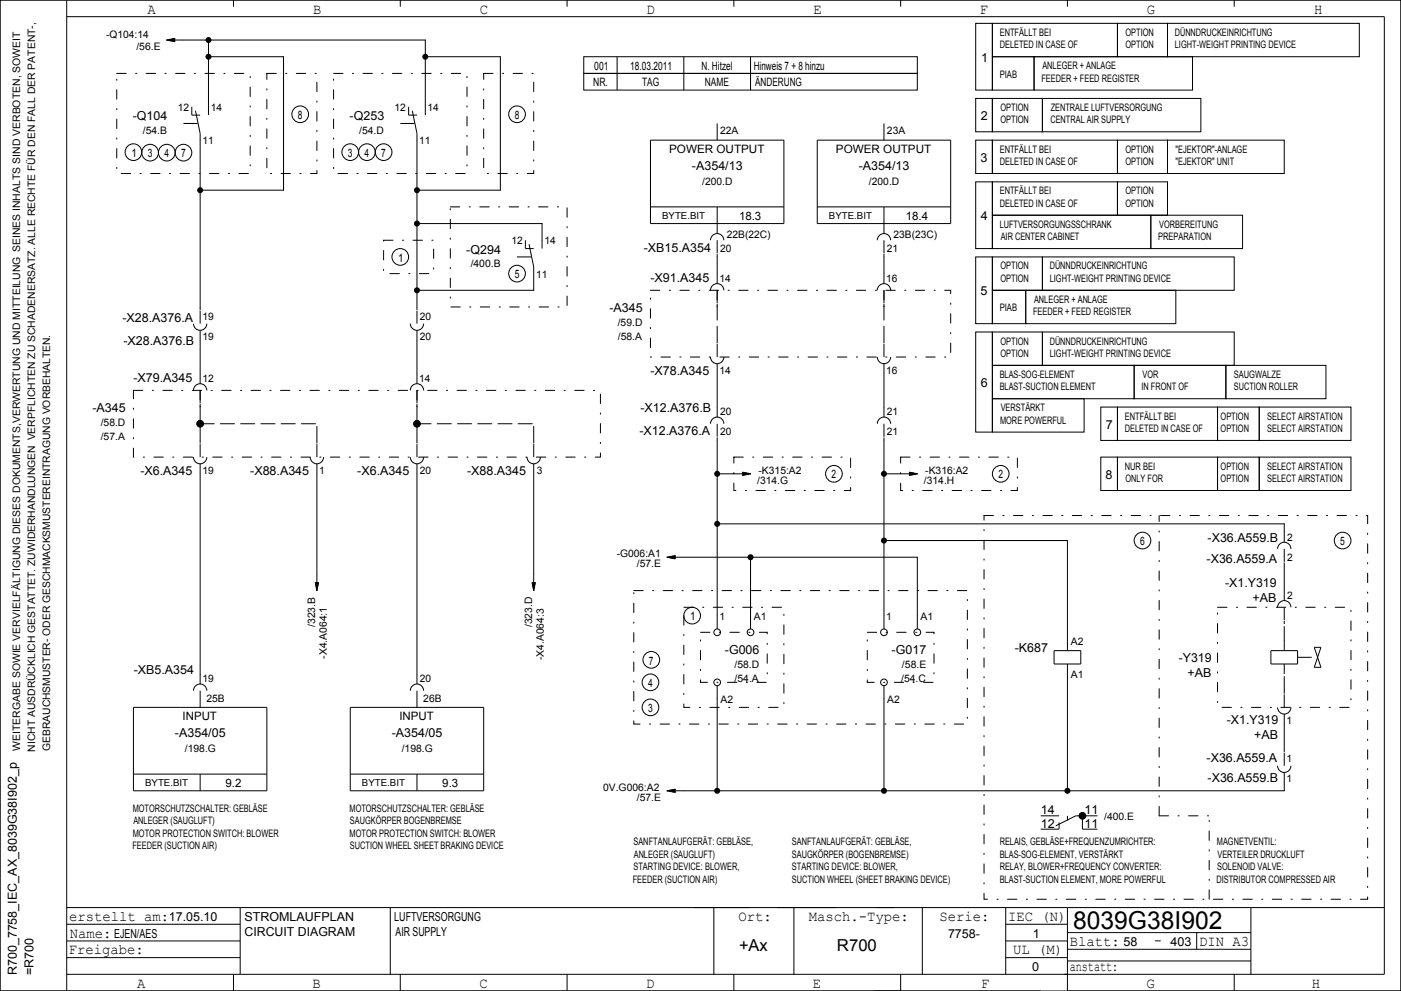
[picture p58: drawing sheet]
<svg xmlns="http://www.w3.org/2000/svg" width="420mm" height="297mm" viewBox="0 0 420 297" stroke-linecap="round" stroke-linejoin="round" font-family="sans-serif">
<defs><g id="words">
<text font-size="7.4" x="321.7" y="278.5">8039G38I902</text>
<g font-size="4.9">
<text x="221.5" y="285">+Ax</text>
<text x="250.9" y="285">R700</text>
</g>
<g font-size="4.4">
<text x="44.3" y="4.2">A</text>
<text x="93.8" y="4.2">B</text>
<text x="143.9" y="4.2">C</text>
<text x="193.9" y="4.2">D</text>
<text x="243.8" y="4.2">E</text>
<text x="293.8" y="4.2">F</text>
<text x="343.8" y="4.2">G</text>
<text x="394" y="4.2">H</text>
<text x="20.7" y="276">erstellt am:</text>
<text x="221.4" y="276">Ort:</text>
<text x="242.5" y="276">Masch.­Type:</text>
<text x="281.6" y="276">Serie:</text>
<text x="302.2" y="276">IEC (N)</text>
<text x="20.9" y="281">Name:</text>
<text x="20.6" y="286">Freigabe:</text>
<text x="303.7" y="286">UL (M)</text>
<text x="320.7" y="283.5">Blatt:</text>
<text x="346" y="283.2">­</text>
<text x="359.5" y="283.5">DIN A3</text>
<text x="320.7" y="291">anstatt:</text>
<text x="41.1" y="296">A</text>
<text x="93.7" y="296">B</text>
<text x="143.7" y="296">C</text>
<text x="193.7" y="296">D</text>
<text x="243.7" y="296">E</text>
<text x="294.1" y="296">F</text>
<text x="343.7" y="296">G</text>
<text x="393.3" y="296">H</text>
</g>
<g font-size="3.7">
<text x="294.1" y="18.5">1</text>
<text x="39.8" y="36">­Q104</text>
<text x="104.8" y="36">­Q253</text>
<text x="294" y="36">2</text>
<text x="207.4" y="51">­A354/13</text>
<text x="257.4" y="51">­A354/13</text>
<text x="293.9" y="48.5">3</text>
<text x="294" y="66">4</text>
<text x="139.8" y="76">­Q294</text>
<text x="193" y="75.5">­XB15.A354</text>
<text x="195" y="84.5">­X91.A345</text>
<text x="293.9" y="88.5">5</text>
<text x="182.7" y="93.5">­A345</text>
<text x="36.7" y="96.5">­X28.A376.A</text>
<text x="37" y="103.5">­X28.A376.B</text>
<text x="195" y="112.5">­X78.A345</text>
<text x="40" y="114.5">­X79.A345</text>
<text x="294" y="116">6</text>
<text x="27.7" y="123.5">­A345</text>
<text x="192" y="123.5">­X12.A376.B</text>
<text x="191.7" y="130.5">­X12.A376.A</text>
<text x="331.5" y="128.5">7</text>
<text x="42.1" y="142.5">­X6.A345</text>
<text x="75" y="142.5">­X88.A345</text>
<text x="107.1" y="142.5">­X6.A345</text>
<text x="140" y="142.5">­X88.A345</text>
<text x="331.4" y="143.5">8</text>
<text x="362" y="162.5">­X36.A559.B</text>
<text x="361.7" y="168.8">­X36.A559.A</text>
<text x="367.3" y="176">­X1.Y319</text>
<text x="375.5" y="180.5">+AB</text>
<text x="217.3" y="196">­G006</text>
<text x="267.3" y="196">­G017</text>
<text x="304.2" y="195.5">­K687</text>
<text x="40.1" y="202">­XB5.A354</text>
<text x="353.4" y="198.5">­Y319</text>
<text x="356" y="203">+AB</text>
<text x="52.5" y="221">­A354/05</text>
<text x="117.4" y="221">­A354/05</text>
<text x="367.8" y="217">­X1.Y319</text>
<text x="376" y="221.5">+AB</text>
<text x="361.7" y="228.2">­X36.A559.A</text>
<text x="362" y="234.5">­X36.A559.B</text>
<text x="312" y="244">14</text>
<text x="325.1" y="244">11</text>
<text x="312" y="248">12</text>
<text x="325.1" y="248">11</text>
<text x="50.6" y="276">17.05.10</text>
<text x="73.3" y="276">STROMLAUFPLAN</text>
<text x="118.2" y="276">LUFTVERSORGUNG</text>
<text x="34.2" y="281">EJEN/AES</text>
<text x="73.3" y="280.5">CIRCUIT DIAGRAM</text>
<text x="118.6" y="280.5">AIR SUPPLY</text>
<text x="284.2" y="281">7758­</text>
<text x="309.6" y="281">1</text>
<text x="336.8" y="283.5">58</text>
<text x="350.9" y="283.5">403</text>
<text x="5" y="292.3" transform="rotate(-90 5 292.3)">R700_7758_IEC_AX_8039G38I902_p</text>
<text x="10" y="292.2" transform="rotate(-90 10 292.2)">=R700</text>
<text x="309.4" y="291">0</text>
</g>
<g font-size="3.5">
<text x="178.2" y="20.9">001</text>
<text x="188.9" y="20.9">18.03.2011</text>
<text x="210.3" y="20.9">N. Hitzel</text>
<text x="226" y="20.9">Hinweis 7 + 8 hinzu</text>
<text x="177.8" y="25.9">NR.</text>
<text x="192.5" y="25.9">TAG</text>
<text x="211.3" y="25.9">NAME</text>
<text x="226.3" y="25.9">ÄNDERUNG</text>
<text x="89.3" y="35.7">8</text>
<text x="154.3" y="35.7">8</text>
<text x="39.4" y="47">1</text>
<text x="44.3" y="47.2">3</text>
<text x="49.3" y="47.2">4</text>
<text x="54.3" y="47.2">7</text>
<text x="104.3" y="47">3</text>
<text x="109.3" y="47">4</text>
<text x="114.3" y="47">7</text>
<text x="200.6" y="45.9">POWER OUTPUT</text>
<text x="250.6" y="45.9">POWER OUTPUT</text>
<text x="221.5" y="65.9">18.3</text>
<text x="271.5" y="65.9">18.4</text>
<text x="119.4" y="78.4">1</text>
<text x="154.3" y="83.4">5</text>
<text x="249.3" y="143.4">2</text>
<text x="299.3" y="143.4">2</text>
<text x="341.8" y="163.4">6</text>
<text x="401.8" y="163.4">5</text>
<text x="206.9" y="185.9">1</text>
<text x="194.5" y="199.1">7</text>
<text x="194.3" y="205.9">4</text>
<text x="54.8" y="215.9">INPUT</text>
<text x="119.7" y="215.9">INPUT</text>
<text x="194.3" y="213.4">3</text>
<text x="67.6" y="235.9">9.2</text>
<text x="132.6" y="235.9">9.3</text>
</g>
<g font-size="3.1">
<text x="31.8" y="11.5">­Q104:14</text>
<text x="299.7" y="10.8">ENTFÄLLT BEI</text>
<text x="337.4" y="10.8">OPTION</text>
<text x="352.2" y="10.8">DÜNNDRUCKEINRICHTUNG</text>
<text x="40.9" y="15">/56.E</text>
<text x="299.7" y="14.5">DELETED IN CASE OF</text>
<text x="337.4" y="14.5">OPTION</text>
<text x="352.2" y="14.5">LIGHT­WEIGHT PRINTING DEVICE</text>
<text x="299.7" y="23.2">PIAB</text>
<text x="312.5" y="20.7">ANLEGER + ANLAGE</text>
<text x="312.2" y="24.5">FEEDER + FEED REGISTER</text>
<text x="53.3" y="33.2">12</text>
<text x="63.2" y="33.2">14</text>
<text x="118.3" y="33.2">12</text>
<text x="128.2" y="33.2">14</text>
<text x="299.9" y="33.2">OPTION</text>
<text x="315" y="33.2">ZENTRALE LUFTVERSORGUNG</text>
<text x="42.8" y="40.1">/54.B</text>
<text x="107.7" y="40.1">/54.D</text>
<text x="215.9" y="40.2">22A</text>
<text x="265.9" y="40.2">23A</text>
<text x="299.9" y="37">OPTION</text>
<text x="314.9" y="37">CENTRAL AIR SUPPLY</text>
<text x="60.7" y="43.3">11</text>
<text x="125.7" y="43.3">11</text>
<text x="299.7" y="45.8">ENTFÄLLT BEI</text>
<text x="337.4" y="45.8">OPTION</text>
<text x="352.4" y="45.8">&quot;EJEKTOR&quot;­ANLAGE</text>
<text x="299.7" y="49.5">DELETED IN CASE OF</text>
<text x="337.4" y="49.5">OPTION</text>
<text x="352.4" y="49.5">&quot;EJEKTOR&quot; UNIT</text>
<text x="210.5" y="55.4">/200.D</text>
<text x="260.5" y="55.4">/200.D</text>
<text x="299.7" y="58.2">ENTFÄLLT BEI</text>
<text x="337.4" y="58.2">OPTION</text>
<text x="299.7" y="62">DELETED IN CASE OF</text>
<text x="337.4" y="62">OPTION</text>
<text x="217.9" y="71.2">22B(22C)</text>
<text x="267.9" y="71.2">23B(23C)</text>
<text x="299.7" y="68.3">LUFTVERSORGUNGSSCHRANK</text>
<text x="347.5" y="68.3">VORBEREITUNG</text>
<text x="153.3" y="73.2">12</text>
<text x="163.2" y="73.2">14</text>
<text x="215.9" y="75.5">20</text>
<text x="265.9" y="75.5">21</text>
<text x="300" y="72">AIR CENTER CABINET</text>
<text x="347.2" y="72">PREPARATION</text>
<text x="141.1" y="80.1">/400.B</text>
<text x="160.7" y="83.3">11</text>
<text x="299.9" y="80.8">OPTION</text>
<text x="314.7" y="80.8">DÜNNDRUCKEINRICHTUNG</text>
<text x="215.7" y="84.5">14</text>
<text x="265.7" y="84.5">16</text>
<text x="299.9" y="84.5">OPTION</text>
<text x="314.7" y="84.5">LIGHT­WEIGHT PRINTING DEVICE</text>
<text x="60.7" y="96">19</text>
<text x="125.9" y="96">20</text>
<text x="299.7" y="93.2">PIAB</text>
<text x="309.7" y="94.5">FEEDER + FEED REGISTER</text>
<text x="310" y="90.7">ANLEGER + ANLAGE</text>
<text x="60.7" y="102">19</text>
<text x="125.9" y="102">20</text>
<text x="185.2" y="97.6">/59.D</text>
<text x="185.2" y="102">/58.A</text>
<text x="299.9" y="103.3">OPTION</text>
<text x="299.9" y="107">OPTION</text>
<text x="314.7" y="103.3">DÜNNDRUCKEINRICHTUNG</text>
<text x="314.7" y="107">LIGHT­WEIGHT PRINTING DEVICE</text>
<text x="215.7" y="112">14</text>
<text x="265.7" y="112">16</text>
<text x="299.7" y="113.3">BLAS­SOG­ELEMENT</text>
<text x="342.5" y="113.3">VOR</text>
<text x="369.9" y="113.3">SAUGWALZE</text>
<text x="60.7" y="114.5">12</text>
<text x="125.7" y="114.5">14</text>
<text x="299.7" y="117">BLAST­SUCTION ELEMENT</text>
<text x="342.2" y="117">IN FRONT OF</text>
<text x="369.9" y="117">SUCTION ROLLER</text>
<text x="215.9" y="124.5">20</text>
<text x="265.9" y="124.5">21</text>
<text x="300" y="123.2">VERSTÄRKT</text>
<text x="337.2" y="125.7">ENTFÄLLT BEI</text>
<text x="365.9" y="125.7">OPTION</text>
<text x="379.9" y="125.7">SELECT AIRSTATION</text>
<text x="30.2" y="127.6">/58.D</text>
<text x="215.9" y="130.5">20</text>
<text x="265.9" y="130.5">21</text>
<text x="299.8" y="127">MORE POWERFUL</text>
<text x="337.2" y="129.5">DELETED IN CASE OF</text>
<text x="365.9" y="129.5">OPTION</text>
<text x="379.9" y="129.5">SELECT AIRSTATION</text>
<text x="30.2" y="132">/57.A</text>
<text x="60.7" y="142">19</text>
<text x="95.7" y="142">1</text>
<text x="125.9" y="142">20</text>
<text x="160.9" y="142">3</text>
<text x="227.4" y="142">­K315:A2</text>
<text x="277.4" y="142">­K316:A2</text>
<text x="337.2" y="140.8">NUR BEI</text>
<text x="365.9" y="140.8">OPTION</text>
<text x="379.9" y="140.8">SELECT AIRSTATION</text>
<text x="227" y="145">/314.G</text>
<text x="277" y="145">/314.H</text>
<text x="337.4" y="144.5">ONLY FOR</text>
<text x="365.9" y="144.5">OPTION</text>
<text x="379.9" y="144.5">SELECT AIRSTATION</text>
<text x="385.9" y="162">2</text>
<text x="184.9" y="167">­G006:A1</text>
<text x="385.9" y="168">2</text>
<text x="190.9" y="170">/57.E</text>
<text x="385.9" y="179.5">2</text>
<text x="215.7" y="185.8">1</text>
<text x="226" y="185.8">A1</text>
<text x="265.7" y="185.8">1</text>
<text x="276" y="185.8">A1</text>
<text x="94.5" y="187.9" transform="rotate(-90 94.5 187.9)">/323.B</text>
<text x="159.5" y="188" transform="rotate(-90 159.5 188)">/323.D</text>
<text x="98" y="197.4" transform="rotate(-90 98 197.4)">­X4.A064:1</text>
<text x="163" y="197.9" transform="rotate(-90 163 197.9)">­X4.A064:3</text>
<text x="321" y="193.2">A2</text>
<text x="220.2" y="200.1">/58.D</text>
<text x="270.4" y="200.1">/58.E</text>
<text x="321" y="203.3">A1</text>
<text x="60.7" y="204.5">19</text>
<text x="125.9" y="204.5">20</text>
<text x="220.2" y="204.5">/54.A</text>
<text x="270.2" y="204.5">/54.C</text>
<text x="61.9" y="210.5">25B</text>
<text x="126.9" y="210.5">26B</text>
<text x="216" y="210.7">A2</text>
<text x="266" y="210.7">A2</text>
<text x="385.7" y="217">1</text>
<text x="6" y="225" transform="rotate(-90 6 225)">WEITERGABE SOWIE VERVIELFÄLTIGUNG DIESES DOKUMENTS,VERWERTUNG UND MITTEILUNG SEINES INHALTS SIND VERBOTEN, SOWEIT</text>
<text x="10.5" y="225.3" transform="rotate(-90 10.5 225.3)">NICHT AUSDRÜCKLICH GESTATTET. ZUWIDERHANDLUNGEN VERPFLICHTEN ZU SCHADENERSATZ. ALLE RECHTE FÜR DEN FALL DER PATENT­,</text>
<text x="15" y="225.1" transform="rotate(-90 15 225.1)">GEBRAUCHSMUSTER­ ODER GESCHMACKSMUSTEREINTRAGUNG VORBEHALTEN.</text>
<text x="55.5" y="225.4">/198.G</text>
<text x="120.5" y="225.4">/198.G</text>
<text x="385.7" y="228.5">1</text>
<text x="180.8" y="237">0V.G006:A2</text>
<text x="385.7" y="234.5">1</text>
<text x="39.8" y="243.3">MOTORSCHUTZSCHALTER: GEBLÄSE</text>
<text x="104.8" y="243.3">MOTORSCHUTZSCHALTER: GEBLÄSE</text>
<text x="190.9" y="240">/57.E</text>
<text x="331" y="245.7">/400.E</text>
<text x="39.8" y="250.8">MOTOR PROTECTION SWITCH: BLOWER</text>
<text x="40" y="247">ANLEGER (SAUGLUFT)</text>
<text x="104.8" y="250.8">MOTOR PROTECTION SWITCH: BLOWER</text>
<text x="104.9" y="247">SAUGKÖRPER BOGENBREMSE</text>
<text x="39.7" y="254.5">FEEDER (SUCTION AIR)</text>
<text x="104.9" y="254.5">SUCTION WHEEL SHEET BRAKING DEVICE</text>
<text x="189.9" y="253.3">SANFTANLAUFGERÄT: GEBLÄSE,</text>
<text x="190" y="257">ANLEGER (SAUGLUFT)</text>
<text x="237.4" y="253.3">SANFTANLAUFGERÄT: GEBLÄSE,</text>
<text x="237.4" y="257">SAUGKÖRPER (BOGENBREMSE)</text>
<text x="299.7" y="253.3">RELAIS, GEBLÄSE+FREQUENZUMRICHTER:</text>
<text x="299.7" y="257">BLAS­SOG­ELEMENT, VERSTÄRKT</text>
<text x="364.8" y="253.3">MAGNETVENTIL:</text>
<text x="365" y="257">VERTEILER DRUCKLUFT</text>
<text x="189.9" y="260.8">STARTING DEVICE: BLOWER,</text>
<text x="237.4" y="260.8">STARTING DEVICE: BLOWER,</text>
<text x="299.7" y="260.8">RELAY, BLOWER+FREQUENCY CONVERTER:</text>
<text x="364.9" y="260.8">SOLENOID VALVE:</text>
<text x="189.7" y="264.5">FEEDER (SUCTION AIR)</text>
<text x="237.4" y="264.5">SUCTION WHEEL (SHEET BRAKING DEVICE)</text>
<text x="299.7" y="264.5">BLAST­SUCTION ELEMENT, MORE POWERFUL</text>
<text x="364.7" y="264.5">DISTRIBUTOR COMPRESSED AIR</text>
</g>
<g font-size="2.9">
<text x="198.5" y="65.7">BYTE.BIT</text>
<text x="248.5" y="65.7">BYTE.BIT</text>
<text x="43.5" y="235.7">BYTE.BIT</text>
<text x="108.5" y="235.7">BYTE.BIT</text>
</g>
</g></defs>
<g fill="none" stroke="#000" stroke-width=".3" stroke-dasharray="2.8 2.8 .4 2.8">
<path d="M35 22h40v30h-40zM80 22h15v30h-15zM100 22h40v30h-40zM145 22h15v30h-15zM115 72h15v10h-15zM135 62h35v30h-35zM195 87h90v20h-90zM40 117h140v20h-140zM220 137h35v10h-35zM270 137h35v10h-35zM295 154.5h115v115h-115zM190 177h100v40h-100z"/>
<path d="M205 182h30v30h-30zM210 189.5h20v15h-20zM260 189.5h20v15h-20zM365 182h40v30h-40zM347.5 244.5v-90M347.5 244.5h15M362.5 269.5v-25"/>
</g>
<path d="M215 102v-15M265 102v-15M60 132v-15M60 127h35M95 132v-5M125 132v-15M125 127h35M160 132v-5M385 192v-5M385 207v-5" fill="none" stroke="#000" stroke-width=".3" stroke-dasharray="4.2 1.8"/>
<g fill="none" stroke="#000" stroke-width=".3">
<path d="M0 0h420v297h-420zM20 0v297M20 5h395v287h-395M49.9 12h77.6v22.5M49.9 12l2.6 .5M50.5 11.9h2M50.6 12.1h1.9M51 12.2h1.5M51 11.8h1.5M51.5 12.3h1M51.5 11.7h1M52.1 12.4h.4"/>
<path d="M52.1 11.6h.4M52.5 11.5l-2.6 .5M62.5 12v22.5M62.5 17h22.5v40h-25M70 0v2M120 0v2M127.5 17h22.5v40h-25M170 0v2M175 17h100v5h-100zM185 17v10M205 17v10M220 0v2"/>
<path d="M225 17v10M270 0v2M292.5 7h5v20h-5zM297.5 7h37.5v10h-37.5zM297.5 17h12.5v10h-12.5zM310 17h47.5v10h-47.5zM320 0v2M335 7h15v10h-15zM350 7h57.5v10h-57.5zM370 0v2M57.5 32v2.5h2.5M58.6 33.2l1.4 6.8v52.9"/>
<path d="M122.5 32v2.5h2.5M123.6 33.2l1.4 6.8v52.9M175 22h100v5h-100zM215 37v5M265 37v5M292.5 29.5h5v10h-5zM297.5 29.5h15v10h-15zM312.5 29.5h47.5v10h-47.5zM195 42h40v25h-40zM245 42h40v25h-40zM292.5 42h5v10h-5zM292.5 54.5h5v20h-5z"/>
<path d="M297.5 42h37.5v10h-37.5zM297.5 54.5h37.5v10h-37.5zM335 42h15v10h-15zM335 54.5h15v10h-15zM350 42h35v10h-35zM125 67h37.5v7.5M157.5 72v2.5h2.5M158.6 73.2l1.4 6.8v7h-35M195 62h40M213 72a2 2 0 0 1 2-2 2 2 0 0 1 2 2M215 62v8M215 72v3.9"/>
<path d="M215 76.1v8.9M245 62h40M263 72a2 2 0 0 1 2-2 2 2 0 0 1 2 2M265 62v8M265 72v3.9M265 76.1v8.9M292.5 77h5v20h-5zM297.5 64.5h47.5v10h-47.5zM297.5 77h15v10h-15zM312.5 77h57.5v10h-57.5zM345 64.5h27.5v10h-27.5zM58 97a2 2 0 0 0 2 2 2 2 0 0 0 2-2"/>
<path d="M60 93.1v3.9M60 99v16M123 97a2 2 0 0 0 2 2 2 2 0 0 0 2-2M125 93.1v3.9M125 99v16M213 87a2 2 0 0 1 2-2 2 2 0 0 1 2 2M215 87v3.9M215 91.1v.9M263 87a2 2 0 0 1 2-2 2 2 0 0 1 2 2M265 87v3.9M265 91.1v.9M292.5 99.5h5v30h-5z"/>
<path d="M297.5 87h10v10h-10zM297.5 99.5h15v10h-15zM307.5 87h45v10h-45zM312.5 99.5h57.5v10h-57.5zM58 117a2 2 0 0 1 2-2 2 2 0 0 1 2 2M60 117v3.9M123 117a2 2 0 0 1 2-2 2 2 0 0 1 2 2M125 117v3.9M213 107a2 2 0 0 0 2 2 2 2 0 0 0 2-2M215 102v.9M215 103.1v3.9M215 109v16"/>
<path d="M263 107a2 2 0 0 0 2 2 2 2 0 0 0 2-2M265 102v.9M265 103.1v3.9M265 109v16M297.5 109.5h42.5v10h-42.5zM297.5 119.5h27.5v10h-27.5zM340 109.5h27.5v10h-27.5zM367.5 109.5h30v10h-30zM58 137a2 2 0 0 0 2 2 2 2 0 0 0 2-2M60 121.1v.9M60 132v.9M60 133.1v3.9"/>
<path d="M60 139v66M93 137a2 2 0 0 0 2 2 2 2 0 0 0 2-2M95 132v.9M95 133.1v3.9M95 139v38.1M123 137a2 2 0 0 0 2 2 2 2 0 0 0 2-2M125 121.1v.9M125 132v.9M125 133.1v3.9M125 139v66M158 137a2 2 0 0 0 2 2 2 2 0 0 0 2-2M160 132v.9"/>
<path d="M160 133.1v3.9M160 139v38.1M213 127a2 2 0 0 1 2-2 2 2 0 0 1 2 2M215 127v3.9M215 131.1v57.4M263 127a2 2 0 0 1 2-2 2 2 0 0 1 2 2M265 127v3.9M265 131.1v57.4M330 122h5v10h-5zM330 137h5v10h-5zM335 122h30v10h-30zM335 137h30v10h-30z"/>
<path d="M365 122h12.5v10h-12.5zM365 137h12.5v10h-12.5zM377.5 122h27.5v10h-27.5zM377.5 137h27.5v10h-27.5zM215 157h170v5.5M215 142h10.1M222.5 142.4h.4M222.5 142.3h1M222.5 142.2h1.5M222.5 142.1h2M222.5 141.9h1.9M222.5 141.8h1.5"/>
<path d="M222.5 141.7h1M222.5 141.6h.4M222.5 141.5l2.6 .5M225.1 142l-2.6 .5M265 142h10.1M272.5 142.4h.4M272.5 142.3h1M272.5 142.2h1.5M272.5 142.1h2M272.5 141.9h1.9M272.5 141.8h1.5M272.5 141.7h1"/>
<path d="M272.5 141.6h.4M272.5 141.5l2.6 .5M275.1 142l-2.6 .5M94.5 174.5l.5 2.6M94.6 174.5v.4M94.7 174.5v1M94.8 174.5v1.5M94.9 174.5v1.9M95.1 174.5v2M95.2 174.5v1.5M95.3 174.5v1M95.4 174.5v.4"/>
<path d="M95.5 174.5l-.5 2.6M159.5 174.5l.5 2.6M159.6 174.5v.4M159.7 174.5v1M159.8 174.5v1.5M159.9 174.5v1.9M160.1 174.5v2M160.2 174.5v1.5M160.3 174.5v1M160.4 174.5v.4M160.5 174.5l-.5 2.6M199.9 167h75.1v21.5"/>
<path d="M199.9 167l2.6 .5M200.5 166.9h2M200.6 167.1h1.9M201 167.2h1.5M201 166.8h1.5M201.5 167.3h1M201.5 166.7h1M202.1 167.4h.4M202.1 166.6h.4M202.5 166.5l-2.6 .5M225 167v21.5M265 162h55v33"/>
<path d="M383 164.5a2 2 0 0 1 2-2 2 2 0 0 1 2 2M385 164.5v3.9M385 168.6v11.4M316 195h8v4h-8zM320 199v38M381 195h8v4h-8zM383 182a2 2 0 0 1 2-2 2 2 0 0 1 2 2M385 182v3.9M385 186.1v.9M385 192v3M385 199v3M394 194h2l-2 6h2z"/>
<path d="M40 212h40v25h-40zM58 207a2 2 0 0 1 2-2 2 2 0 0 1 2 2M60 207v5M105 212h40v25h-40zM123 207a2 2 0 0 1 2-2 2 2 0 0 1 2 2M125 207v5M215 205.5v31.5M265 205.5v31.5M383 212a2 2 0 0 0 2 2 2 2 0 0 0 2-2M385 207v.9M385 208.1v3.9M385 214v11.4"/>
<path d="M40 232h40M60 232v5M105 232h40M125 232v5M199.9 237l2.6 .5M200.5 236.9h2M200.6 237.1h1.9M201 237.2h1.5M201 236.8h1.5M201.5 237.3h1M201.5 236.7h1M202.1 237.4h.4"/>
<path d="M202.1 236.6h.4M202.5 236.5l-2.6 .5M383 229.5a2 2 0 0 0 2 2 2 2 0 0 0 2-2M385 231.5v5.5h-185.1M385 225.6v3.9M312 244.5h5.5M317.5 246.5v2h-5.5M324.5 244.5v4h4.5M329 244.5h-6.5l-6 3M20 277h52M20 272h395M72 272v20"/>
<path d="M117 272v20M214 272v20M238 272v20M276.5 272v20M301.5 272v20M301.5 277h18.5M320 272v25h100v-297h-420v297h312M320 279.5h55M358.7 279.5v5M375 272v20M20 287h52M20 282h52"/>
<path d="M70 292v5M120 292v5M170 292v5M220 292v5M270 292v5M301.5 287h18.5M301.5 282h18.5M320 284.5h55M320 288h55M370 292v5"/>
<circle cx="90" cy="34.2" r="2.5"/>
<circle cx="155" cy="34.2" r="2.5"/>
<circle cx="40" cy="45.6" r="2.5"/>
<circle cx="45" cy="45.7" r="2.5"/>
<circle cx="50" cy="45.7" r="2.5"/>
<circle cx="55" cy="45.7" r="2.5"/>
<circle cx="105" cy="45.6" r="2.5"/>
<circle cx="110" cy="45.6" r="2.5"/>
<circle cx="115" cy="45.6" r="2.5"/>
<circle cx="120" cy="77" r="2.5"/>
<circle cx="155" cy="82" r="2.5"/>
<circle cx="60" cy="127" r="1"/>
<circle cx="60" cy="127" r=".9"/>
<circle cx="60" cy="127" r=".8"/>
<circle cx="60" cy="127" r=".6"/>
<circle cx="60" cy="127" r=".5"/>
<circle cx="60" cy="127" r=".3"/>
<circle cx="60" cy="127" r=".7"/>
<circle cx="60" cy="127" r=".4"/>
<circle cx="60" cy="127" r=".1"/>
<circle cx="60" cy="127" r=".2"/>
<circle cx="125" cy="127" r=".8"/>
<circle cx="125" cy="127" r=".5"/>
<circle cx="125" cy="127" r=".9"/>
<circle cx="125" cy="127" r="1"/>
<circle cx="125" cy="127" r=".6"/>
<circle cx="125" cy="127" r=".3"/>
<circle cx="125" cy="127" r=".7"/>
<circle cx="125" cy="127" r=".4"/>
<circle cx="125" cy="127" r=".2"/>
<circle cx="125" cy="127" r=".1"/>
<circle cx="250" cy="142" r="2.5"/>
<circle cx="300" cy="142" r="2.5"/>
<circle cx="342.5" cy="162" r="2.5"/>
<circle cx="402.5" cy="162" r="2.5"/>
<circle cx="195.2" cy="197.7" r="2.5"/>
<circle cx="207.5" cy="184.5" r="2.5"/>
<circle cx="215" cy="189.5" r="1"/>
<circle cx="225" cy="189.5" r="1"/>
<circle cx="265" cy="189.5" r="1"/>
<circle cx="275" cy="189.5" r="1"/>
<circle cx="195" cy="204.5" r="2.5"/>
<circle cx="195" cy="212" r="2.5"/>
<circle cx="215" cy="204.5" r="1"/>
<circle cx="265" cy="204.5" r="1"/>
<circle cx="324.5" cy="244.5" r=".9"/>
<circle cx="324.5" cy="244.5" r="1"/>
<circle cx="324.5" cy="244.5" r=".8"/>
<circle cx="324.5" cy="244.5" r=".5"/>
<circle cx="324.5" cy="244.5" r=".6"/>
<circle cx="324.5" cy="244.5" r=".7"/>
<circle cx="324.5" cy="244.5" r=".4"/>
<circle cx="324.5" cy="244.5" r=".3"/>
<circle cx="324.5" cy="244.5" r=".1"/>
<circle cx="324.5" cy="244.5" r=".2"/>
</g>
<path d="M55 37h4.4M120 37h4.4M155 77h4.4M389 197h6M320 245.9v-1.4" fill="none" stroke="#000" stroke-width=".3" stroke-dasharray="4.2 1.8" stroke-linecap="butt"/>
<g fill="#000">
<circle cx="62.5" cy="17" r=".9"/>
<circle cx="62.5" cy="12" r=".9"/>
<circle cx="127.5" cy="17" r=".9"/>
<circle cx="60" cy="57" r=".9"/>
<circle cx="125" cy="57" r=".9"/>
<circle cx="125" cy="67" r=".9"/>
<circle cx="125" cy="87" r=".9"/>
<circle cx="215" cy="157" r=".9"/>
<circle cx="215" cy="142" r=".9"/>
<circle cx="265" cy="142" r=".9"/>
<circle cx="225" cy="167" r=".9"/>
<circle cx="265" cy="162" r=".9"/>
<circle cx="215" cy="237" r=".9"/>
<circle cx="265" cy="237" r=".9"/>
<circle cx="320" cy="237" r=".9"/>
</g>
<use href="#words"/>
</svg>
